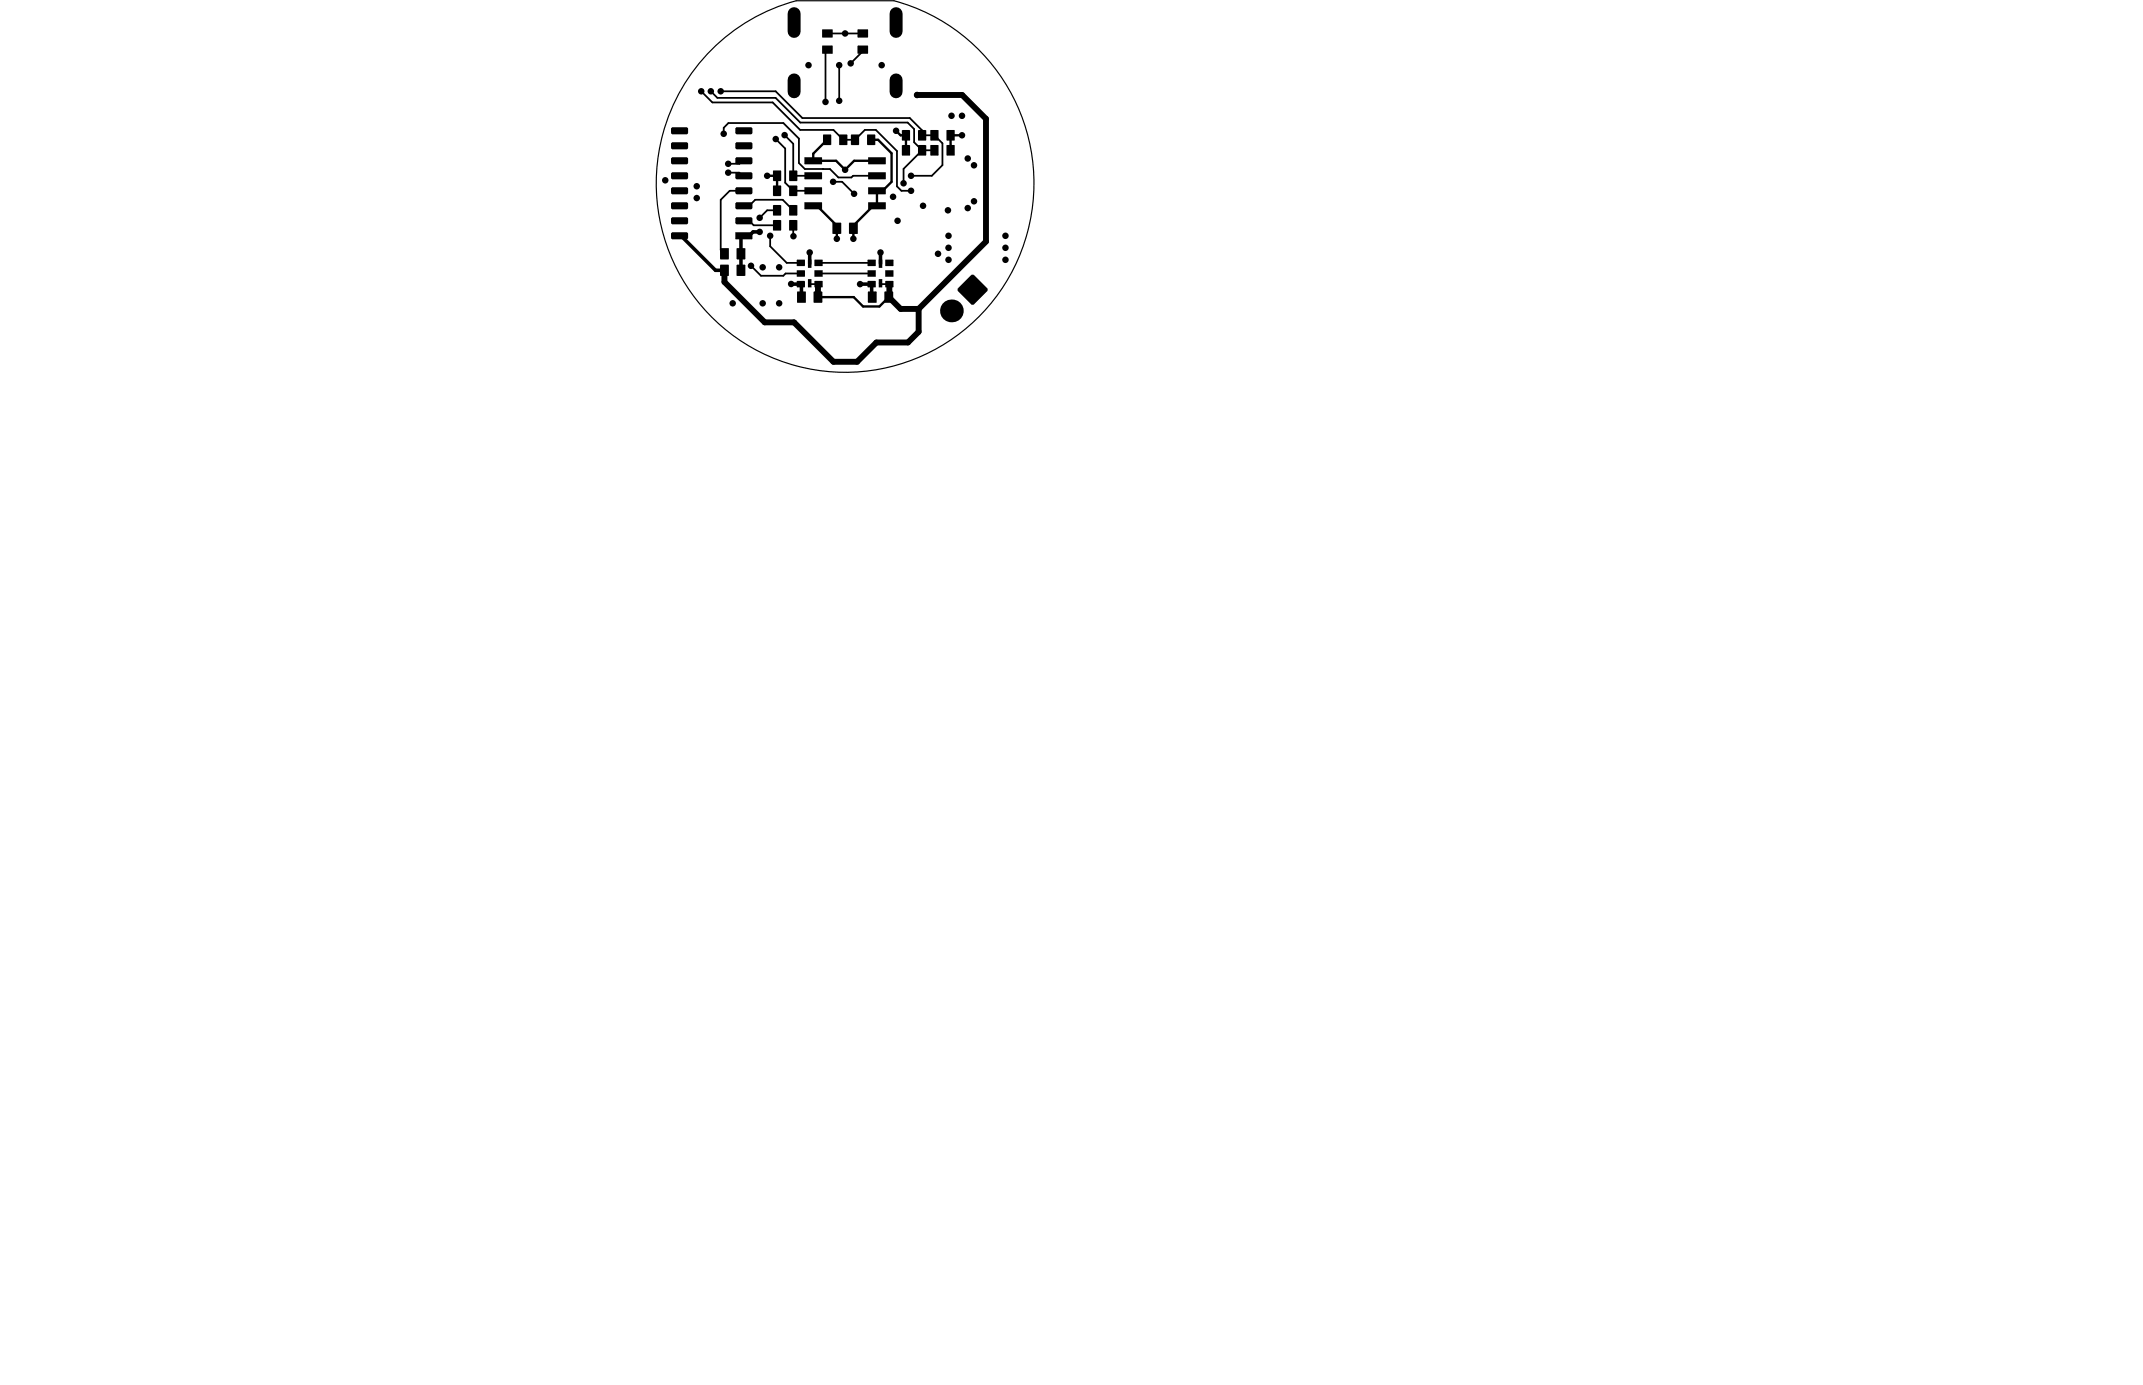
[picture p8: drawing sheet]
<svg xmlns="http://www.w3.org/2000/svg" width="302mm" height="195mm" viewBox="0 0 302 195" stroke-linecap="round" stroke-linejoin="round" font-family="sans-serif">
<circle cx="119.2" cy="25.9" r="26.7" fill="none" stroke="#000" stroke-width=".17"/>
<g fill="none" stroke="#000" stroke-width=".25">
<path d="M98.9 12.9l1.6 1.6h8.5l3.9 3.8h4.7l1.4 1.4h1.6l1.4-1.4h1.6l2.9 3v5l.7 .6h1.3M100.3 12.9l.9 .9h8.2l3.5 3.5h15.1l1 .9v1.9l1.1 1.1M101.7 12.9h7.7l3.8 3.8h15.2l1.7 1.7v.7h1.7M102.1 18.9v-.9l.7-.6h7.7l2.2 2.2v3.4l.9 .8 3.5 .1 1.2 1.1h1.8l.2-.2h3.4M109.4 19.6l1.4 1.4v4.8l1.1 1.1h2.8M110.7 19.1l1.2 1.2v4.5h2.8M116.7 4.7h5M116.7 7l-.2 .3v7.1M118.4 9.2v5M121.7 7v.2l-1.7 1.7M131.8 19.1h.1M131.8 19.1l1.2 1.1v3.1l-1.5 1.5h-3"/>
<path d="M102.7 24.4h1.6l.4 .4M104.7 22.7l-.4 .4h-1.6M104.9 31.2h.8l.6 .6h3.3M104.9 29h.8l.8-.8h3.9l1.5 1.5M104.9 26.9h-2l-1.2 1.3v7.1l.5 .5M105.9 37.5l1.5 1.4h3.1l.3-.3h2.2M108.7 33.3v1.5l2.3 2.3h2M109.6 29.7h-1.4l-1 1M111.9 31.8v1.5M114.2 40l.2 .1h1.1M115.5 38.6h7.5M115.5 37.1h7.5"/>
<path d="M116.1 23.8v.1M117.5 25.7h1.3l1.7 1.6M123 37.1h.1M124.1 40l.1 .1h1.1M130.1 21.2h1.7M130.1 21.2l-2.6 2.6v2.1"/>
</g>
<path d="M129.4 13.4h6.3l3.4 3.4v17.3l-9.5 9.5M102.2 38.1v1.7l5.7 5.7h4.1l5.6 5.6h3.3l2.7-2.8h4.5l1.5-1.5v-3.2M115.5 40.1l-.1 .1v1.7M125.5 40.1v1.7l-.1 .1 1.7 1.7h2.5" fill="none" stroke="#000" stroke-width=".83"/>
<path d="M95.9 33.3h.2l4.8 4.8h1.3M107.2 32.7h-1l-.5 .6h-1.2v4.8M114.2 35.6v1.6M124.2 35.6v1.6M111.6 40.1h1.4l.1 .1v1.7M121.3 40.1h1.7v1.7l.1 .1" fill="none" stroke="#000" stroke-width=".5"/>
<g fill="#000">
<path d="M94.7 18h.2v.2h-.2zM94.7 18.7h.2v.3l-.2-.1zM96.8 18.7h.3l-.1 .2-.2 .1zM96.8 18h.2l.1 .2h-.3zM103.8 18h.2v.2h-.3zM103.7 18.7h.3v.3l-.2-.1zM105.9 18.7h.3l-.1 .2-.2 .1zM105.9 18h.2l.1 .2h-.3zM116 6.5l.1-.1v.1h-.1zM116 7.5h.1v.1zM116 4.2l.1-.1v.2h-.1zM116 5.2h.1v.1z"/>
<path d="M116.1 19h.1v.1h-.1zM117.2 19l.1 .1h-.1zM117.4 7.5h.1l-.1 .1zM117.4 6.4l.1 .1h-.1zM117.4 5.2h.1l-.1 .1zM117.4 4.1l.1 .2h-.1zM118.4 19h.1v.1h-.1zM119.4 19l.2 .1h-.2zM120.1 19h.1v.1h-.2zM121.1 19l.1 .1h-.1zM121 6.5l.1-.1v.1h-.1zM121 7.5h.1v.1z"/>
<path d="M121 4.2l.1-.1v.2h-.1zM121 5.2h.1v.1zM122.4 7.5h.1l-.1 .1zM122.4 6.4l.1 .1h-.1zM122.4 5.2h.1l-.1 .1zM122.4 4.1l.1 .2h-.1zM122.4 19v.1h-.1zM123.4 19l.1 .1h-.1zM127.2 19.7h.1v.1zM127.3 18.4v-.1v.2h-.1zM128.3 19.7h.1l-.1 .1zM128.3 18.3l.1 .2h-.1z"/>
<path d="M129.5 19.7h.1v.1zM129.5 18.4l.1-.1v.2h-.1zM130.6 19.7h.1l-.1 .1zM130.6 18.3l.1 .2h-.1zM131.2 19.7h.2v.1zM131.3 18.4l.1-.1v.2h-.2zM132.3 19.7h.1l-.1 .1zM132.3 18.3l.1 .2h-.1zM133.5 19.7h.1v.1zM133.6 18.4v-.1v.2h-.1zM134.6 19.7h.1l-.1 .1zM134.6 18.3l.1 .2h-.1z"/>
<path d="M94.7 32.8h.2v.2h-.2zM94.7 33.5h.2v.3l-.2-.1zM94.7 30.7h.2v.2h-.2zM94.7 31.4h.2v.3l-.2-.1zM94.7 28.6l.2-.1v.3h-.2zM94.7 29.3h.2v.2h-.2zM94.7 26.5l.2-.1v.3h-.2zM94.7 27.2h.2v.2h-.2zM94.7 24.4l.2-.1v.3h-.2zM94.7 25.1h.2v.2l-.2-.1zM94.7 22.3l.2-.1v.2h-.2zM94.7 22.9h.2v.3l-.2-.1z"/>
<path d="M94.7 20.1h.2v.2h-.2zM94.7 20.8h.2v.3l-.2-.1zM96.8 33.5h.3l-.1 .2-.2 .1zM96.8 32.8h.2l.1 .2h-.3zM96.8 31.4h.3l-.1 .2-.2 .1zM96.8 30.7h.2l.1 .2h-.3zM96.8 29.3h.3l-.1 .2h-.2zM96.8 28.5l.2 .1 .1 .2h-.3zM96.8 27.2h.3l-.1 .2h-.2zM96.8 26.4l.2 .1 .1 .2h-.3zM96.8 25.1h.3l-.1 .1-.2 .1zM96.8 24.3l.2 .1 .1 .2h-.3z"/>
<path d="M96.8 22.9h.3l-.1 .2-.2 .1zM96.8 22.2l.2 .1 .1 .1h-.3zM96.8 20.8h.3l-.1 .2-.2 .1zM96.8 20.1h.2l.1 .2h-.3zM101.6 36.5h.1v.1zM101.6 35.1l.1-.1v.1h-.1zM101.6 38.8h.1v.1zM101.6 37.4l.1-.1v.2h-.1zM102.7 36.5h.1l-.1 .1zM102.7 35l.1 .1h-.1zM102.7 38.8h.1l-.1 .1zM102.7 37.3l.1 .2h-.1z"/>
<path d="M103.8 32.8v.1h-.1zM103.7 33.7h.1v.1zM103.8 24.4l.2-.1v.3h-.3zM103.7 25.1h.3v.2l-.2-.1zM103.8 22.3l.2-.1v.2h-.3zM103.7 22.9h.3v.3l-.2-.1zM103.8 20.1h.2v.2h-.3zM103.7 20.8h.3v.3l-.2-.1zM103.8 28.6l.2-.1v.3h-.3zM103.7 29.3h.3v.2h-.2zM103.8 26.5l.2-.1v.3h-.3zM103.7 27.2h.3v.2h-.2z"/>
<path d="M103.8 30.7h.2v.2h-.3zM103.7 31.4h.3v.3l-.2-.1zM103.9 36.5h.1v.1zM103.9 35.1l.1-.1v.1h-.1zM103.9 38.8h.1v.1zM103.9 37.4l.1-.1v.2h-.1zM105 36.5h.2l-.2 .1zM105 35l.2 .1h-.2zM105 38.8h.2l-.2 .1zM105 37.3l.2 .2h-.2zM105.9 25.1h.3l-.1 .1-.2 .1zM105.9 24.3l.2 .1 .1 .2h-.3z"/>
<path d="M105.9 22.9h.3l-.1 .2-.2 .1zM105.9 22.2l.2 .1 .1 .1h-.3zM105.9 20.8h.3l-.1 .2-.2 .1zM105.9 20.1h.2l.1 .2h-.3zM105.9 29.3h.3l-.1 .2h-.2zM105.9 28.5l.2 .1 .1 .2h-.3zM105.9 27.2h.3l-.1 .2h-.2zM105.9 26.4l.2 .1 .1 .2h-.3zM105.9 31.4h.3l-.1 .2-.2 .1zM105.9 30.7h.2l.1 .2h-.3zM106.1 33.7h.1l-.1 .1zM106.1 32.8l.1 .1h-.1z"/>
<path d="M109 27.6h.2v.1zM109.1 26.2h.1v.1h-.2zM109 25.4h.2v.2zM109.1 24.1h.1v.1h-.2zM109 30.3h.2v.1zM109.1 29l.1-.1v.1h-.2zM109.1 31.1l.1-.1v.2h-.2zM109 32.4h.2v.1zM110.1 27.6h.1l-.1 .1zM110.1 26.2l.1 .1h-.1zM110.1 25.4h.1l-.1 .2zM110.1 24.1l.1 .1h-.1z"/>
<path d="M110.1 30.3h.1l-.1 .1zM110.1 28.9l.1 .1h-.1zM110.1 31l.1 .2h-.1zM110.1 32.4h.1l-.1 .1zM111.3 27.6h.1v.1zM111.4 26.2v.1h-.1zM111.3 25.4h.1v.2zM111.4 24.1v.1h-.1zM111.3 30.3h.1v.1zM111.4 29v-.1v.1h-.1zM111.4 31.1v-.1v.2h-.1zM111.3 32.4h.1v.1z"/>
<path d="M112.4 27.6h.1l-.1 .1zM112.4 26.2l.1 .1h-.1zM112.4 25.4h.1l-.1 .2zM112.4 24.1l.1 .1h-.1zM112.4 30.3h.1l-.1 .1zM112.4 28.9l.1 .1h-.1zM112.4 31l.1 .2h-.1zM112.4 32.4h.1l-.1 .1zM112.4 39.7h.1zM112.4 36.7h.1zM112.4 37.5l.1 .1zM112.4 38.2h.1z"/>
<path d="M112.4 39l.1 .1zM113.5 39.6l.1 .1zM113.5 36.6l.1 .1zM113.5 37.5h.1l-.1 .1zM113.5 38.1l.1 .1zM113.5 39h.1l-.1 .1zM113.5 22.2h.1v.1h-.1zM113.5 23.1h.1v.1zM113.5 24.3h.1v.1h-.1zM113.5 25.2h.1v.1zM113.5 26.5l.1-.1v.1h-.1zM113.5 27.3h.1v.1z"/>
<path d="M113.5 28.6l.1-.1v.1h-.1zM113.5 29.4h.1v.1zM114.4 39.4h.1zM114.4 36.6l.1 .1zM114.9 39.7h.1zM114.9 39l.1 .1zM114.9 38.2h.1zM114.9 36.7h.1zM114.9 37.5l.1 .1zM115.9 23.1h.1l-.1 .1zM115.9 22.2l.1 .1h-.1zM115.9 25.2h.1l-.1 .1z"/>
<path d="M115.9 24.3l.1 .1h-.1zM115.9 27.3h.1l-.1 .1zM115.9 26.4l.1 .1h-.1zM115.9 29.4h.1l-.1 .1zM115.9 28.5l.1 .1h-.1zM116 39.6l.1 .1zM116 39h.1l-.1 .1zM116 38.1l.1 .1zM116 36.6l.1 .1zM116 37.5h.1l-.1 .1zM116.1 20.4h.1v.1zM117.2 20.4h.1l-.1 .1z"/>
<path d="M117.5 31.5l.1-.1v.1h-.2zM117.4 32.9h.2v.1zM118.4 20.4h.1v.1zM118.6 31.4l.1 .1h-.1zM118.6 32.9h.1l-.1 .1zM119.4 20.4h.2l-.2 .1zM119.8 31.5l.1-.1v.1h-.1zM119.8 32.9h.1v.1zM120 20.4h.2v.1zM120.9 31.4l.1 .1h-.1zM120.9 32.9h.1l-.1 .1zM121.1 20.4h.1l-.1 .1z"/>
<path d="M122.3 20.4h.1v.1zM122.4 39.7h.1zM122.4 36.7h.1zM122.4 37.5l.1 .1zM122.4 38.2h.1zM122.4 39l.1 .1zM122.5 22.2h.1v.1h-.1zM122.5 23.1h.1v.1zM122.5 24.3h.1v.1h-.1zM122.5 25.2h.1v.1zM122.5 26.5l.1-.1v.1h-.1zM122.5 27.3h.1v.1z"/>
<path d="M122.5 28.6l.1-.1v.1h-.1zM122.5 29.4h.1v.1zM123.4 20.4h.1l-.1 .1zM123.5 39.6l.1 .1zM123.5 36.6l.1 .1zM123.5 37.5h.1l-.1 .1zM123.5 38.1l.1 .1zM123.5 39h.1l-.1 .1zM124.4 39.4h.1zM124.4 36.6l.1 .1zM124.9 23.1h.1l-.1 .1zM124.9 22.2l.1 .1h-.1z"/>
<path d="M124.9 25.2h.1l-.1 .1zM124.9 24.3l.1 .1h-.1zM124.9 27.3h.1l-.1 .1zM124.9 26.4l.1 .1h-.1zM124.9 29.4h.1l-.1 .1zM124.9 28.5l.1 .1h-.1zM124.9 39.7h.1zM124.9 39l.1 .1zM124.9 38.2h.1zM124.9 36.7h.1zM124.9 37.5l.1 .1zM126 39.6l.1 .1z"/>
<path d="M126 39h.1l-.1 .1zM126 38.1l.1 .1zM126 36.6l.1 .1zM126 37.5h.1l-.1 .1zM127.2 21.8h.1v.2zM127.3 20.5v.1h-.1zM128.3 21.8h.1l-.1 .2zM128.3 20.5l.1 .1h-.1zM129.5 21.8h.1v.2zM129.5 20.5h.1v.1h-.1zM130.6 21.8h.1l-.1 .2zM130.6 20.5l.1 .1h-.1z"/>
<path d="M131.2 21.8h.2v.2zM131.3 20.5h.1v.1h-.2zM132.3 21.8h.1l-.1 .2zM132.3 20.5l.1 .1h-.1zM133.5 21.8h.1v.2zM133.6 20.5v.1h-.1zM134.6 21.8h.1l-.1 .2zM134.6 20.5l.1 .1h-.1zM137 38.8h.3h.1l-.2 .3zM112.4 40.5l.1 .1zM112.5 41.2l.1-.1v.2h-.2zM112.4 42.6h.2v.1z"/>
<path d="M113.5 40.5h.1l-.1 .1zM113.6 41.1l.1 .2h-.1zM113.6 42.6h.1l-.1 .1zM114 40.5v.1zM114.8 41.2l.1-.1v.2h-.1zM114.8 42.6h.1v.1zM114.9 40.5l.1 .1zM115.9 41.1l.1 .2h-.1zM115.9 42.6h.1l-.1 .1zM116 40.5h.1l-.1 .1zM122.4 40.5l.1 .1zM122.5 41.2l.1-.1v.2h-.2z"/>
<path d="M122.4 42.6h.2v.1zM123.5 40.5h.1l-.1 .1zM123.6 41.1l.1 .2h-.1zM123.6 42.6h.1l-.1 .1zM124 40.5v.1zM124.8 41.2l.1-.1v.2h-.1zM124.8 42.6h.1v.1zM124.9 40.5l.1 .1zM125.9 41.1l.1 .2h-.1zM125.9 42.6h.1l-.1 .1zM126 40.5h.1l-.1 .1zM135.2 40.7l.2 .2-.2 .2-.1-.3z"/>
<path d="M137.2 42.7l.2 .2-.1 .1-.3-.1zM139.3 40.7v.3v.1l-.3-.2z"/>
<circle cx="98.9" cy="12.9" r=".46"/>
<circle cx="100.3" cy="12.9" r=".46"/>
<circle cx="101.7" cy="12.9" r=".46"/>
<circle cx="102.1" cy="18.9" r=".46"/>
<circle cx="109.4" cy="19.6" r=".46"/>
<circle cx="110.7" cy="19.1" r=".46"/>
<circle cx="114.1" cy="9.2" r=".46"/>
<circle cx="116.5" cy="14.4" r=".46"/>
<circle cx="118.4" cy="14.2" r=".46"/>
<circle cx="118.4" cy="9.2" r=".46"/>
<circle cx="119.2" cy="4.7" r=".46"/>
<circle cx="120" cy="8.9" r=".46"/>
<circle cx="124.4" cy="9.2" r=".46"/>
<circle cx="126.4" cy="18.5" r=".46"/>
<circle cx="127.8" cy="19.1" r=".17"/>
<circle cx="129.4" cy="13.4" r=".46"/>
<circle cx="134.2" cy="16.3" r=".46"/>
<circle cx="135.7" cy="16.3" r=".46"/>
<circle cx="135.7" cy="19.1" r=".46"/>
<circle cx="135.7" cy="19.1" r=".17"/>
<circle cx="93.9" cy="25.4" r=".46"/>
<circle cx="98.3" cy="26.3" r=".46"/>
<circle cx="98.3" cy="27.9" r=".46"/>
<circle cx="102.7" cy="24.4" r=".46"/>
<circle cx="102.7" cy="23.1" r=".46"/>
<circle cx="104.5" cy="33.3" r=".25"/>
<circle cx="105.9" cy="37.5" r=".46"/>
<circle cx="107.2" cy="30.7" r=".46"/>
<circle cx="107.2" cy="32.7" r=".46"/>
<circle cx="107.6" cy="37.7" r=".46"/>
<circle cx="108.2" cy="24.8" r=".46"/>
<circle cx="108.7" cy="33.3" r=".46"/>
<circle cx="109.9" cy="37.7" r=".46"/>
<circle cx="111.9" cy="33.3" r=".46"/>
<circle cx="114.2" cy="35.6" r=".46"/>
<circle cx="117.5" cy="25.7" r=".46"/>
<circle cx="118.1" cy="33.7" r=".46"/>
<circle cx="119.2" cy="24" r=".46"/>
<circle cx="120.4" cy="33.7" r=".46"/>
<circle cx="120.5" cy="27.3" r=".46"/>
<circle cx="124.2" cy="35.6" r=".46"/>
<circle cx="126" cy="27.8" r=".46"/>
<circle cx="126.6" cy="31.2" r=".46"/>
<circle cx="127.5" cy="25.9" r=".46"/>
<circle cx="128.5" cy="26.9" r=".46"/>
<circle cx="128.5" cy="24.8" r=".46"/>
<circle cx="130.2" cy="29" r=".46"/>
<circle cx="132.3" cy="35.8" r=".46"/>
<circle cx="133.7" cy="29.7" r=".46"/>
<circle cx="133.8" cy="36.7" r=".46"/>
<circle cx="133.8" cy="35" r=".46"/>
<circle cx="133.8" cy="33.3" r=".46"/>
<circle cx="136.5" cy="29.4" r=".46"/>
<circle cx="136.5" cy="22.4" r=".46"/>
<circle cx="137.4" cy="28.4" r=".46"/>
<circle cx="137.4" cy="23.3" r=".46"/>
<circle cx="141.8" cy="36.7" r=".46"/>
<circle cx="141.8" cy="35" r=".46"/>
<circle cx="141.8" cy="33.3" r=".46"/>
<circle cx="103.4" cy="42.8" r=".46"/>
<circle cx="107.6" cy="42.8" r=".46"/>
<circle cx="109.9" cy="42.8" r=".46"/>
<circle cx="111.6" cy="40.1" r=".46"/>
<circle cx="121.3" cy="40.1" r=".46"/>
<circle cx="134.2" cy="43.9" r="1.6"/>
</g>
<path d="M116.7 19.7l-2 2v1h3.3l1.2 1.3 1.3-1.3h3.2M122.9 19.7h1l1.9 1.9v4.1l-1.3 1.2h-.8v2.1h-.5l-2.8 2.8v1.9M126.4 18.5l.7 .6h.7v2.1M135.7 19.1h-1.6v2.1M108.2 24.8h1.4v2.1M114.7 29h.6l2.8 2.8v1.9M115.4 41.9h5l1.4 1.3h2.3l1.3-1.3" fill="none" stroke="#000" stroke-width=".33"/>
<path d="M112 1.9v2.5M112 11.3v1.6M126.4 1.9v2.5M126.4 11.3v1.6" fill="none" stroke="#000" stroke-width="1.8"/>
<g fill="#000">
<path d="M94.9 18h1.9l.3 .2v.5l-.3 .3h-1.9l-.2-.3v-.5z" fill-rule="evenodd"/>
<path d="M104 18h1.9l.3 .2v.5l-.3 .3h-1.9l-.3-.3v-.5z" fill-rule="evenodd"/>
<path d="M116.2 19h1l.1 .1v1.3l-.1 .1h-1l-.1-.1v-1.3z" fill-rule="evenodd"/>
<path d="M116.1 6.4h1.3l.1 .1v1l-.1 .1h-1.3l-.1-.1v-1z" fill-rule="evenodd"/>
<path d="M116.1 4.1h1.3l.1 .2v.9l-.1 .1h-1.3l-.1-.1v-.9z" fill-rule="evenodd"/>
<path d="M118.4 19.1l.1-.1h.9l.2 .1v1.3l-.2 .1h-.9l-.1-.1z" fill-rule="evenodd"/>
<path d="M120.2 19h.9l.1 .1v1.3l-.1 .1h-.9l-.2-.1v-1.3z" fill-rule="evenodd"/>
<path d="M121.1 6.4h1.3l.1 .1v1l-.1 .1h-1.3l-.1-.1v-1z" fill-rule="evenodd"/>
<path d="M121.1 4.1h1.3l.1 .2v.9l-.1 .1h-1.3l-.1-.1v-.9z" fill-rule="evenodd"/>
<path d="M122.3 19.1l.1-.1h1l.1 .1v1.3l-.1 .1h-1l-.1-.1z" fill-rule="evenodd"/>
<path d="M127.3 18.3h1l.1 .2v1.2l-.1 .1h-1l-.1-.1v-1.2z" fill-rule="evenodd"/>
<path d="M129.5 18.5l.1-.2h1l.1 .2v1.2l-.1 .1h-1l-.1-.1z" fill-rule="evenodd"/>
<path d="M131.4 18.3h.9l.1 .2v1.2l-.1 .1h-.9l-.2-.1v-1.2z" fill-rule="evenodd"/>
<path d="M133.5 18.5l.1-.2h1l.1 .2v1.2l-.1 .1h-1l-.1-.1z" fill-rule="evenodd"/>
<path d="M94.9 32.8h1.9l.3 .2v.5l-.3 .3h-1.9l-.2-.3v-.5z" fill-rule="evenodd"/>
<path d="M94.9 30.7h1.9l.3 .2v.5l-.3 .3h-1.9l-.2-.3v-.5z" fill-rule="evenodd"/>
<path d="M94.9 28.5h1.9l.3 .3v.5l-.3 .2h-1.9l-.2-.2v-.5z" fill-rule="evenodd"/>
<path d="M94.9 26.4h1.9l.3 .3v.5l-.3 .2h-1.9l-.2-.2v-.5z" fill-rule="evenodd"/>
<path d="M94.9 24.3h1.9l.3 .3v.5l-.3 .2h-1.9l-.2-.2v-.5z" fill-rule="evenodd"/>
<path d="M94.9 22.2h1.9l.3 .2v.5l-.3 .3h-1.9l-.2-.3v-.5z" fill-rule="evenodd"/>
<path d="M94.9 20.1h1.9l.3 .2v.5l-.3 .3h-1.9l-.2-.3v-.5z" fill-rule="evenodd"/>
<path d="M101.6 35.1l.1-.1h1l.1 .1v1.4l-.1 .1h-1l-.1-.1z" fill-rule="evenodd"/>
<path d="M101.6 37.5l.1-.2h1l.1 .2v1.3l-.1 .1h-1l-.1-.1z" fill-rule="evenodd"/>
<path d="M104 35h1l.2 .1v1.4l-.2 .1h-1l-.1-.1v-1.4z" fill-rule="evenodd"/>
<path d="M104 37.3h1l.2 .2v1.3l-.2 .1h-1l-.1-.1v-1.3z" fill-rule="evenodd"/>
<path d="M104 24.3h1.9l.3 .3v.5l-.3 .2h-1.9l-.3-.2v-.5z" fill-rule="evenodd"/>
<path d="M104 22.2h1.9l.3 .2v.5l-.3 .3h-1.9l-.3-.3v-.5z" fill-rule="evenodd"/>
<path d="M104 20.1h1.9l.3 .2v.5l-.3 .3h-1.9l-.3-.3v-.5z" fill-rule="evenodd"/>
<path d="M104 28.5h1.9l.3 .3v.5l-.3 .2h-1.9l-.3-.2v-.5z" fill-rule="evenodd"/>
<path d="M104 26.4h1.9l.3 .3v.5l-.3 .2h-1.9l-.3-.2v-.5z" fill-rule="evenodd"/>
<path d="M104 30.7h1.9l.3 .2v.5l-.3 .3h-1.9l-.3-.3v-.5z" fill-rule="evenodd"/>
<path d="M103.8 32.8h2.3l.1 .1v.8l-.1 .1h-2.3l-.1-.1v-.8z" fill-rule="evenodd"/>
<path d="M109.2 26.2h.9l.1 .1v1.3l-.1 .1h-.9l-.2-.1v-1.3z" fill-rule="evenodd"/>
<path d="M109.2 24.1h.9l.1 .1v1.2l-.1 .2h-.9l-.2-.2v-1.2z" fill-rule="evenodd"/>
<path d="M109.2 28.9h.9l.1 .1v1.3l-.1 .1h-.9l-.2-.1v-1.3z" fill-rule="evenodd"/>
<path d="M109.2 31h.9l.1 .2v1.2l-.1 .1h-.9l-.2-.1v-1.2z" fill-rule="evenodd"/>
<path d="M111.3 26.3l.1-.1h1l.1 .1v1.3l-.1 .1h-1l-.1-.1z" fill-rule="evenodd"/>
<path d="M111.3 24.2l.1-.1h1l.1 .1v1.2l-.1 .2h-1l-.1-.2z" fill-rule="evenodd"/>
<path d="M111.3 29l.1-.1h1l.1 .1v1.3l-.1 .1h-1l-.1-.1z" fill-rule="evenodd"/>
<path d="M111.3 31.2l.1-.2h1l.1 .2v1.2l-.1 .1h-1l-.1-.1z" fill-rule="evenodd"/>
<path d="M112.5 36.6h1l.1 .1v.8l-.1 .1h-1l-.1-.1v-.8z" fill-rule="evenodd"/>
<path d="M112.5 38.1h1l.1 .1v.8l-.1 .1h-1l-.1-.1v-.8z" fill-rule="evenodd"/>
<path d="M114 36.6l.5 .1-.1 1.1h-.4z" fill-rule="evenodd"/>
<path d="M114.9 38.2l.1-.1h1l.1 .1v.8l-.1 .1h-1l-.1-.1z" fill-rule="evenodd"/>
<path d="M113.6 22.2h2.3l.1 .1v.8l-.1 .1h-2.3l-.1-.1v-.8z" fill-rule="evenodd"/>
<path d="M113.6 24.3h2.3l.1 .1v.8l-.1 .1h-2.3l-.1-.1v-.8z" fill-rule="evenodd"/>
<path d="M113.6 26.4h2.3l.1 .1v.8l-.1 .1h-2.3l-.1-.1v-.8z" fill-rule="evenodd"/>
<path d="M113.6 28.5h2.3l.1 .1v.8l-.1 .1h-2.3l-.1-.1v-.8z" fill-rule="evenodd"/>
<path d="M115 36.6h1l.1 .1v.8l-.1 .1h-1l-.1-.1v-.8z" fill-rule="evenodd"/>
<path d="M117.4 31.5l.2-.1h1l.1 .1v1.4l-.1 .1h-1l-.2-.1z" fill-rule="evenodd"/>
<path d="M119.9 31.4h1l.1 .1v1.4l-.1 .1h-1l-.1-.1v-1.4z" fill-rule="evenodd"/>
<path d="M122.5 36.6h1l.1 .1v.8l-.1 .1h-1l-.1-.1v-.8z" fill-rule="evenodd"/>
<path d="M122.5 38.1h1l.1 .1v.8l-.1 .1h-1l-.1-.1v-.8z" fill-rule="evenodd"/>
<path d="M124 36.6l.5 .1-.1 1.1h-.4z" fill-rule="evenodd"/>
<path d="M122.6 22.2h2.3l.1 .1v.8l-.1 .1h-2.3l-.1-.1v-.8z" fill-rule="evenodd"/>
<path d="M122.6 24.3h2.3l.1 .1v.8l-.1 .1h-2.3l-.1-.1v-.8z" fill-rule="evenodd"/>
<path d="M122.6 26.4h2.3l.1 .1v.8l-.1 .1h-2.3l-.1-.1v-.8z" fill-rule="evenodd"/>
<path d="M122.6 28.5h2.3l.1 .1v.8l-.1 .1h-2.3l-.1-.1v-.8z" fill-rule="evenodd"/>
<path d="M124.9 38.2l.1-.1h1l.1 .1v.8l-.1 .1h-1l-.1-.1z" fill-rule="evenodd"/>
<path d="M125 36.6h1l.1 .1v.8l-.1 .1h-1l-.1-.1v-.8z" fill-rule="evenodd"/>
<path d="M127.3 20.5h1l.1 .1v1.2l-.1 .2h-1l-.1-.2v-1.2z" fill-rule="evenodd"/>
<path d="M129.5 20.6l.1-.1h1l.1 .1v1.2l-.1 .2h-1l-.1-.2z" fill-rule="evenodd"/>
<path d="M131.4 20.5h.9l.1 .1v1.2l-.1 .2h-.9l-.2-.2v-1.2z" fill-rule="evenodd"/>
<path d="M133.5 20.6l.1-.1h1l.1 .1v1.2l-.1 .2h-1l-.1-.2z" fill-rule="evenodd"/>
<path d="M112.5 39.6h1l.1 .1v.8l-.1 .1h-1l-.1-.1v-.8z" fill-rule="evenodd"/>
<path d="M112.4 41.3l.2-.2h1l.1 .2v1.3l-.1 .1h-1l-.2-.1z" fill-rule="evenodd"/>
<path d="M114 39.4h.5l-.1 1.2-.4-.1z" fill-rule="evenodd"/>
<path d="M115 39.6h1l.1 .1v.8l-.1 .1h-1l-.1-.1v-.8z" fill-rule="evenodd"/>
<path d="M114.9 41.1h1l.1 .2v1.3l-.1 .1h-1l-.1-.1v-1.3z" fill-rule="evenodd"/>
<path d="M122.5 39.6h1l.1 .1v.8l-.1 .1h-1l-.1-.1v-.8z" fill-rule="evenodd"/>
<path d="M122.4 41.3l.2-.2h1l.1 .2v1.3l-.1 .1h-1l-.2-.1z" fill-rule="evenodd"/>
<path d="M124 39.4h.5l-.1 1.2-.4-.1z" fill-rule="evenodd"/>
<path d="M125 39.6h1l.1 .1v.8l-.1 .1h-1l-.1-.1v-.8z" fill-rule="evenodd"/>
<path d="M124.9 41.1h1l.1 .2v1.3l-.1 .1h-1l-.1-.1v-1.3z" fill-rule="evenodd"/>
<path d="M137 38.8h.4l1.9 1.9v.4l-1.9 1.8h-.4l-1.8-1.8v-.4z" fill-rule="evenodd"/>
</g>
</svg>
